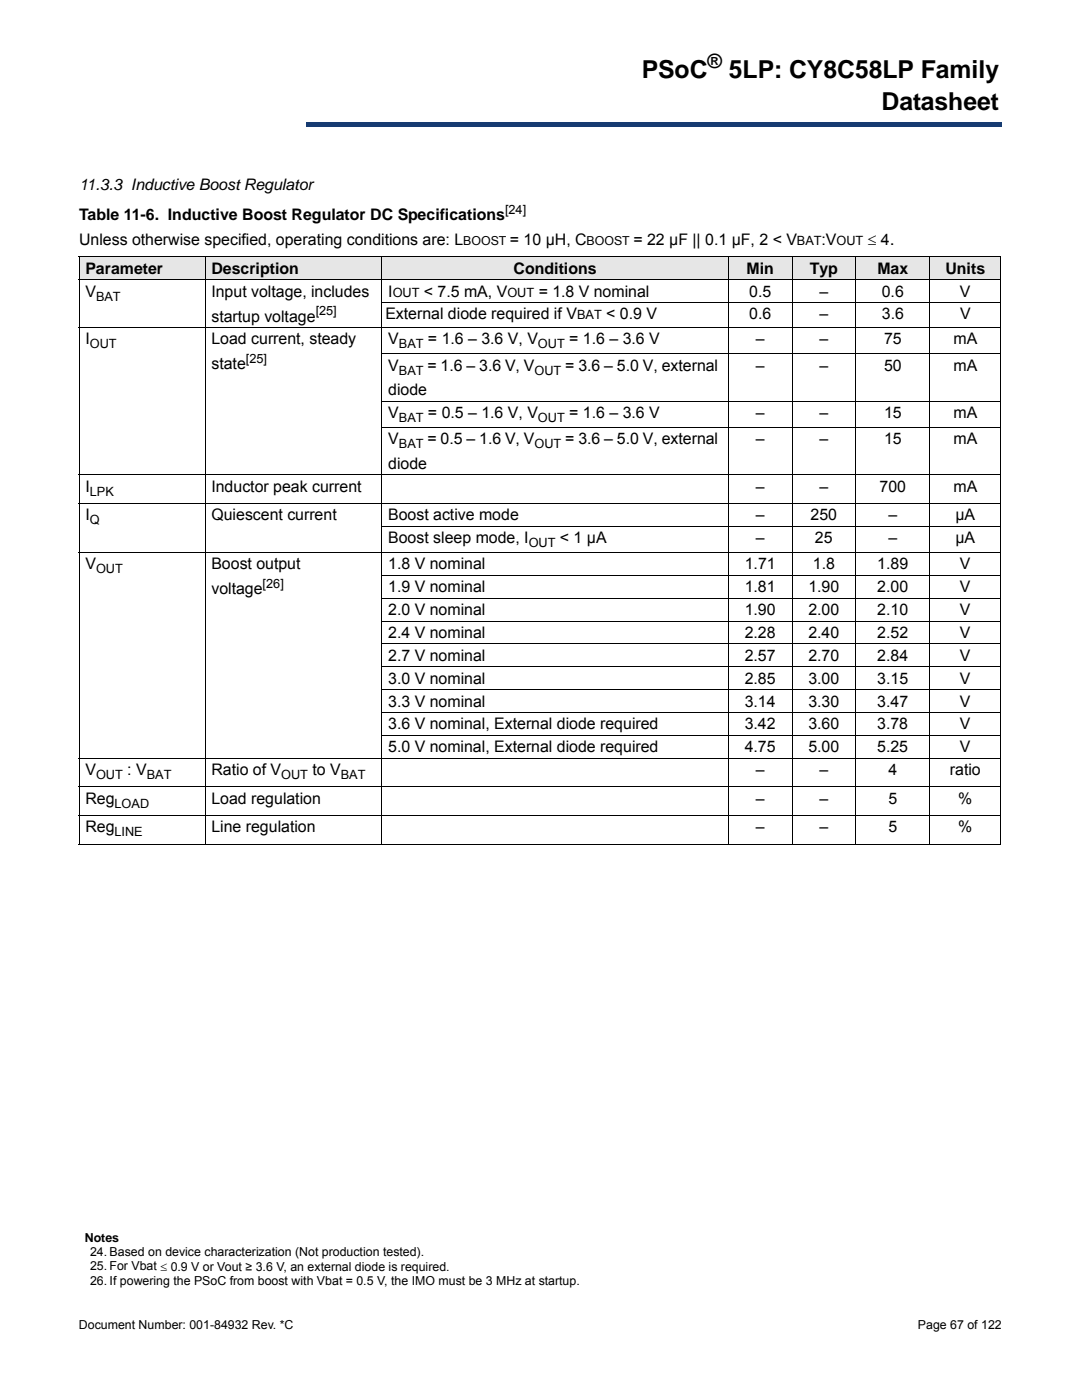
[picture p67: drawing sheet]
<svg xmlns="http://www.w3.org/2000/svg" width="216mm" height="279mm" viewBox="0 0 216 279" stroke-linecap="round" stroke-linejoin="round" font-family="sans-serif">
<defs><g id="words">
<g font-size="4.9">
<text x="128" y="15.5">PSoC</text>
<text x="145.4" y="15.5">5LP: CY8C58LP Family</text>
<text x="175.9" y="21.9">Datasheet</text>
</g>
<text font-size="3.9" x="141.2" y="13.5">®</text>
<g font-size="3.2">
<text x="15.8" y="37.9">11.3.3 Inductive Boost Regulator</text>
<text x="15.8" y="43.9">Table 11-6. Inductive Boost Regulator DC Specifications</text>
<text x="15.8" y="48.8">Unless otherwise specified, operating conditions are: L</text>
<text x="101.7" y="48.8">= 10 μH, C</text>
<text x="126.4" y="48.8">= 22 μF || 0.1 μF, 2 &lt; V</text>
<text x="163.9" y="48.8">:V</text>
<text x="173.2" y="48.8">≤ 4.</text>
<text x="17" y="54.7">Parameter</text>
<text x="17" y="59.2">V</text>
<text x="42.2" y="54.7">Description</text>
<text x="42.2" y="59.2">Input voltage, includes</text>
<text x="77.5" y="59.2">I</text>
<text x="84.6" y="59.2">&lt; 7.5 mA, V</text>
<text x="102.5" y="54.7">Conditions</text>
<text x="107.5" y="59.2">= 1.8 V nominal</text>
<text x="149" y="54.7">Min</text>
<text x="149.5" y="59.2">0.5</text>
<text x="161.6" y="54.7">Typ</text>
<text x="163.5" y="59.2">–</text>
<text x="175.1" y="54.7">Max</text>
<text x="176" y="59.2">0.6</text>
<text x="188.7" y="54.7">Units</text>
<text x="191.5" y="59.2">V</text>
<text x="42.2" y="64.2">startup voltage</text>
<text x="76.9" y="63.6">External diode required if V</text>
<text x="121" y="63.6">&lt; 0.9 V</text>
<text x="149.5" y="63.6">0.6</text>
<text x="163.5" y="63.6">–</text>
<text x="176" y="63.6">3.6</text>
<text x="191.6" y="63.6">V</text>
<text x="17" y="68.7">I</text>
<text x="42.2" y="68.7">Load current, steady</text>
<text x="77.5" y="68.7">V</text>
<text x="85.4" y="68.7">= 1.6 – 3.6 V, V</text>
<text x="113.6" y="68.7">= 1.6 – 3.6 V</text>
<text x="150.8" y="68.7">–</text>
<text x="163.5" y="68.7">–</text>
<text x="176.4" y="68.7">75</text>
<text x="190.2" y="68.7">mA</text>
<text x="42.2" y="73.7">state</text>
<text x="77.5" y="74">V</text>
<text x="85.3" y="74">= 1.6 – 3.6 V, V</text>
<text x="112.8" y="74">= 3.6 – 5.0 V, external</text>
<text x="150.8" y="74">–</text>
<text x="163.5" y="74">–</text>
<text x="176.4" y="74">50</text>
<text x="190.2" y="74">mA</text>
<text x="77.5" y="78.9">diode</text>
<text x="77.5" y="83.4">V</text>
<text x="85.4" y="83.4">= 0.5 – 1.6 V, V</text>
<text x="113.6" y="83.4">= 1.6 – 3.6 V</text>
<text x="150.8" y="83.4">–</text>
<text x="163.5" y="83.4">–</text>
<text x="176.4" y="83.4">15</text>
<text x="190.2" y="83.4">mA</text>
<text x="77.5" y="88.7">V</text>
<text x="85.3" y="88.7">= 0.5 – 1.6 V, V</text>
<text x="112.8" y="88.7">= 3.6 – 5.0 V, external</text>
<text x="150.8" y="88.7">–</text>
<text x="163.5" y="88.7">–</text>
<text x="176.4" y="88.7">15</text>
<text x="190.2" y="88.7">mA</text>
<text x="77.5" y="93.6">diode</text>
<text x="17" y="98.1">I</text>
<text x="42.2" y="98.1">Inductor peak current</text>
<text x="150.8" y="98.1">–</text>
<text x="163.5" y="98.1">–</text>
<text x="175.5" y="98.1">700</text>
<text x="190.3" y="98.1">mA</text>
<text x="17" y="103.8">I</text>
<text x="42.2" y="103.8">Quiescent current</text>
<text x="77.5" y="103.8">Boost active mode</text>
<text x="150.8" y="103.8">–</text>
<text x="161.7" y="103.8">250</text>
<text x="177.3" y="103.8">–</text>
<text x="190.6" y="103.8">µA</text>
<text x="17" y="113.6">V</text>
<text x="42.2" y="113.6">Boost output</text>
<text x="77.5" y="108.4">Boost sleep mode, I</text>
<text x="77.5" y="113.6">1.8 V nominal</text>
<text x="111.7" y="108.4">&lt; 1 µA</text>
<text x="148.6" y="113.6">1.71</text>
<text x="150.8" y="108.4">–</text>
<text x="162.2" y="113.6">1.8</text>
<text x="162.6" y="108.4">25</text>
<text x="175.1" y="113.6">1.89</text>
<text x="177.3" y="108.4">–</text>
<text x="190.6" y="108.4">µA</text>
<text x="191.5" y="113.6">V</text>
<text x="42.2" y="118.6">voltage</text>
<text x="77.5" y="118.2">1.9 V nominal</text>
<text x="148.6" y="118.2">1.81</text>
<text x="161.3" y="118.2">1.90</text>
<text x="175.1" y="118.2">2.00</text>
<text x="191.5" y="118.2">V</text>
<text x="77.5" y="122.8">2.0 V nominal</text>
<text x="148.6" y="122.8">1.90</text>
<text x="161.3" y="122.8">2.00</text>
<text x="175.1" y="122.8">2.10</text>
<text x="191.5" y="122.8">V</text>
<text x="77.5" y="127.3">2.4 V nominal</text>
<text x="77.5" y="131.9">2.7 V nominal</text>
<text x="148.6" y="127.3">2.28</text>
<text x="148.6" y="131.9">2.57</text>
<text x="161.3" y="127.3">2.40</text>
<text x="161.3" y="131.9">2.70</text>
<text x="175.1" y="127.3">2.52</text>
<text x="175.1" y="131.9">2.84</text>
<text x="191.5" y="127.3">V</text>
<text x="191.5" y="131.9">V</text>
<text x="77.5" y="136.5">3.0 V nominal</text>
<text x="148.6" y="136.5">2.85</text>
<text x="161.3" y="136.5">3.00</text>
<text x="175.1" y="136.5">3.15</text>
<text x="191.5" y="136.5">V</text>
<text x="77.5" y="141">3.3 V nominal</text>
<text x="148.6" y="141">3.14</text>
<text x="161.3" y="141">3.30</text>
<text x="175.1" y="141">3.47</text>
<text x="191.5" y="141">V</text>
<text x="77.5" y="145.6">3.6 V nominal, External diode required</text>
<text x="148.6" y="145.6">3.42</text>
<text x="161.3" y="145.6">3.60</text>
<text x="175" y="145.6">3.78</text>
<text x="191.5" y="145.6">V</text>
<text x="17" y="154.7">V</text>
<text x="25.4" y="154.7">: V</text>
<text x="42.2" y="154.7">Ratio of V</text>
<text x="62.3" y="154.7">to V</text>
<text x="77.5" y="150.2">5.0 V nominal, External diode required</text>
<text x="148.6" y="150.2">4.75</text>
<text x="150.8" y="154.7">–</text>
<text x="161.3" y="150.2">5.00</text>
<text x="163.5" y="154.7">–</text>
<text x="175" y="150.2">5.25</text>
<text x="177.3" y="154.7">4</text>
<text x="189.5" y="154.7">ratio</text>
<text x="191.5" y="150.2">V</text>
<text x="17" y="160.4">Reg</text>
<text x="42.2" y="160.4">Load regulation</text>
<text x="150.8" y="160.4">–</text>
<text x="163.5" y="160.4">–</text>
<text x="177.3" y="160.4">5</text>
<text x="191.2" y="160.4">%</text>
<text x="17" y="166.1">Reg</text>
<text x="42.2" y="166.1">Line regulation</text>
<text x="150.8" y="166.1">–</text>
<text x="163.5" y="166.1">–</text>
<text x="177.3" y="166.1">5</text>
<text x="191.2" y="166.1">%</text>
</g>
<g font-size="2.5">
<text x="100.8" y="42.6">[24]</text>
<text x="92.4" y="48.8">BOOST</text>
<text x="117.1" y="48.8">BOOST</text>
<text x="159" y="48.8">BAT</text>
<text x="166.9" y="48.8">OUT</text>
<text x="78.4" y="59.2">OUT</text>
<text x="101.2" y="59.2">OUT</text>
<text x="19.2" y="60">BAT</text>
<text x="63" y="62.9">[25]</text>
<text x="115.1" y="63.6">BAT</text>
<text x="17.9" y="69.5">OUT</text>
<text x="79.6" y="69.5">BAT</text>
<text x="107.3" y="69.5">OUT</text>
<text x="49.1" y="72.4">[25]</text>
<text x="79.6" y="74.8">BAT</text>
<text x="106.7" y="74.8">OUT</text>
<text x="79.6" y="84.2">BAT</text>
<text x="79.6" y="89.5">BAT</text>
<text x="106.7" y="89.5">OUT</text>
<text x="107.3" y="84.2">OUT</text>
<text x="17.9" y="98.9">LPK</text>
<text x="17.9" y="104.6">Q</text>
<text x="105.5" y="109.2">OUT</text>
<text x="19.2" y="114.4">OUT</text>
<text x="52.4" y="117.3">[26]</text>
<text x="19.2" y="155.5">OUT</text>
<text x="29.3" y="155.5">BAT</text>
<text x="56.1" y="155.5">OUT</text>
<text x="68" y="155.5">BAT</text>
<text x="22.9" y="161.2">LOAD</text>
<text x="22.9" y="166.9">LINE</text>
<text x="16.9" y="247.9">Notes</text>
<text x="18" y="250.7">24. Based on device characterization (Not production tested).</text>
<text x="18" y="253.6">25. For Vbat ≤ 0.9 V or Vout ≥ 3.6 V, an external diode is required.</text>
<text x="18" y="256.4">26. If powering the PSoC from boost with Vbat = 0.5 V, the IMO must be 3 MHz at startup.</text>
<text x="15.7" y="265.2">Document Number: 001-84932 Rev. *C</text>
<text x="183.2" y="265.2">Page 67 of 122</text>
</g>
</g></defs>
<path d="M61 24.4h138.8v.9h-138.8z" fill="#163b71"/>
<path d="M61 24.4h138.9" fill="none" stroke="#163b71" stroke-width=".2"/>
<path d="M199.7 24.4h.2v1h-.2z" fill="#163b71"/>
<path d="M61 25.3h138.8" fill="none" stroke="#163b71" stroke-width=".2"/>
<path d="M61 24.3h.1v1h-.1z" fill="#163b71"/>
<path d="M15.8 8.6h45.2v18h-45.2z" fill="#fff"/>
<g fill="#e6e6e6">
<path d="M15.8 51.3h25.1v4.6h-25.1z"/>
<path d="M40.9 51.3h35.3v4.6h-35.3z"/>
<path d="M76.2 51.3h69.2v4.6h-69.2z"/>
<path d="M145.4 51.3h12.7v4.6h-12.7z"/>
<path d="M158.1 51.3h12.7v4.6h-12.7z"/>
<path d="M170.8 51.3h14.8v4.6h-14.8z"/>
<path d="M185.6 51.3h14.1v4.6h-14.1z"/>
</g>
<g fill="none" stroke="#000" stroke-width=".2">
<path d="M15.7 51.3h184.1M15.7 55.9h184.1M15.8 51.4v117M40.9 51.2v117.4M76.2 51.2v117.4M145.4 51.2v117.4M158.1 51.2v117.4M170.8 51.2v117.4M185.6 51.2v117.4M199.7 51.4v117M15.7 65.4h184.1M76.1 60.4h123.7"/>
<path d="M76.1 70.6h123.7M15.7 94.7h184.1M76.1 80.1h123.7M76.1 85.3h123.7M15.7 100.5h184.1M15.7 110.3h184.1M76.1 105h123.7M76.1 114.8h123.7M76.1 119.4h123.7M76.1 124h123.7M76.1 128.5h123.7M76.1 133.1h123.7"/>
<path d="M76.1 137.6h123.7M15.7 151.3h184.1M15.7 157h184.1M76.1 142.2h123.7M76.1 146.8h123.7M15.7 162.8h184.1M15.7 168.4h184.1"/>
</g>
<use href="#words"/>
</svg>
